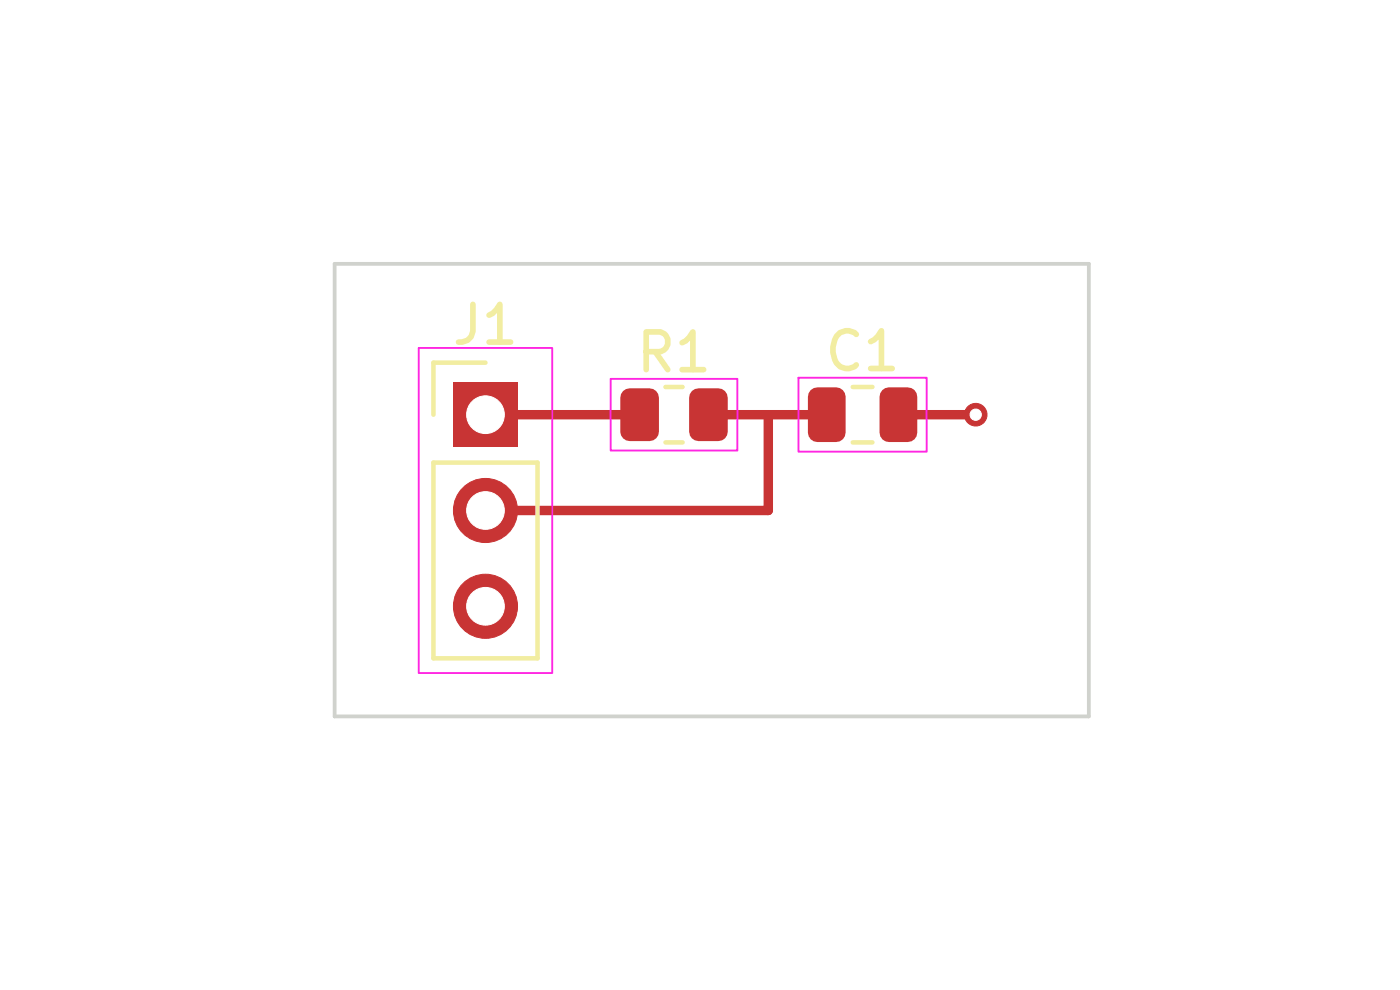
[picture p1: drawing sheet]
<svg xmlns="http://www.w3.org/2000/svg" width="297mm" height="210mm" viewBox="0 0 297 210" stroke-linecap="round" stroke-linejoin="round" font-family="sans-serif">
<defs><g id="words">
<g font-size="8" fill="#f2eda1">
<text x="95.3" y="75">J1</text>
<text x="134.4" y="80.8">R1</text>
<text x="174.4" y="80.6">C1</text>
</g>
</g></defs>
<g fill="#c83434">
<path d="M172 82.8l.6-.5 .8-.1h4a2 2 0 0 1 2 2v7.6a2 2 0 0 1-2 2h-4a2 2 0 0 1-2-2v-7.6l.1-.8z"/>
<path d="M187.2 82.8l.6-.5 .8-.1h4a2 2 0 0 1 2 2v7.6a2 2 0 0 1-2 2h-4a2 2 0 0 1-2-2v-7.6l.1-.8z"/>
<path d="M132.2 83l.6-.5 .8-.1h4.2a2 2 0 0 1 2 2v7.2a2 2 0 0 1-2 2h-4.2a2 2 0 0 1-2-2v-7.2l.1-.8z"/>
<path d="M146.8 83l.6-.5 .8-.1h4.2a2 2 0 0 1 2 2v7.2a2 2 0 0 1-2 2h-4.2a2 2 0 0 1-2-2v-7.2l.1-.8z"/>
<path d="M96.2 81.2h13.6v13.6h-13.6z"/>
</g>
<g fill="#c83434" stroke="#c83434" stroke-width=".21">
<circle cx="103" cy="108.3" r="6.8"/>
<circle cx="103" cy="128.6" r="6.8"/>
<circle cx="207" cy="88" r="2.4"/>
</g>
<path d="M103 88h32.7M150.3 88h25.1M163 88v20.3h-60M190.6 88h16.4" fill="none" stroke="#c83434" stroke-width="2"/>
<path d="M103 76.9h-11v11.1M92 98.1h22v41.6h-22zM141.2 82.1h3.6M141.2 93.9h3.6M180.9 82.1h4.2M180.9 93.9h4.2" fill="none" stroke="#f2eda1" stroke-width=".96"/>
<path d="M88.8 73.8h28.4v69h-28.4zM129.6 80.4h26.8v15.2h-26.8zM169.4 80.1h27.2v15.7h-27.2z" fill="none" stroke="#ff26e2" stroke-width=".4"/>
<path d="M71 56h160v96h-160z" fill="none" stroke="#d0d2cd" stroke-width=".8"/>
<g fill="#fff" stroke="#fff" stroke-width=".21">
<circle cx="207" cy="88" r="1.2"/>
<circle cx="103" cy="88" r="4"/>
<circle cx="103" cy="108.3" r="4"/>
<circle cx="103" cy="128.6" r="4"/>
</g>
<use href="#words"/>
</svg>
